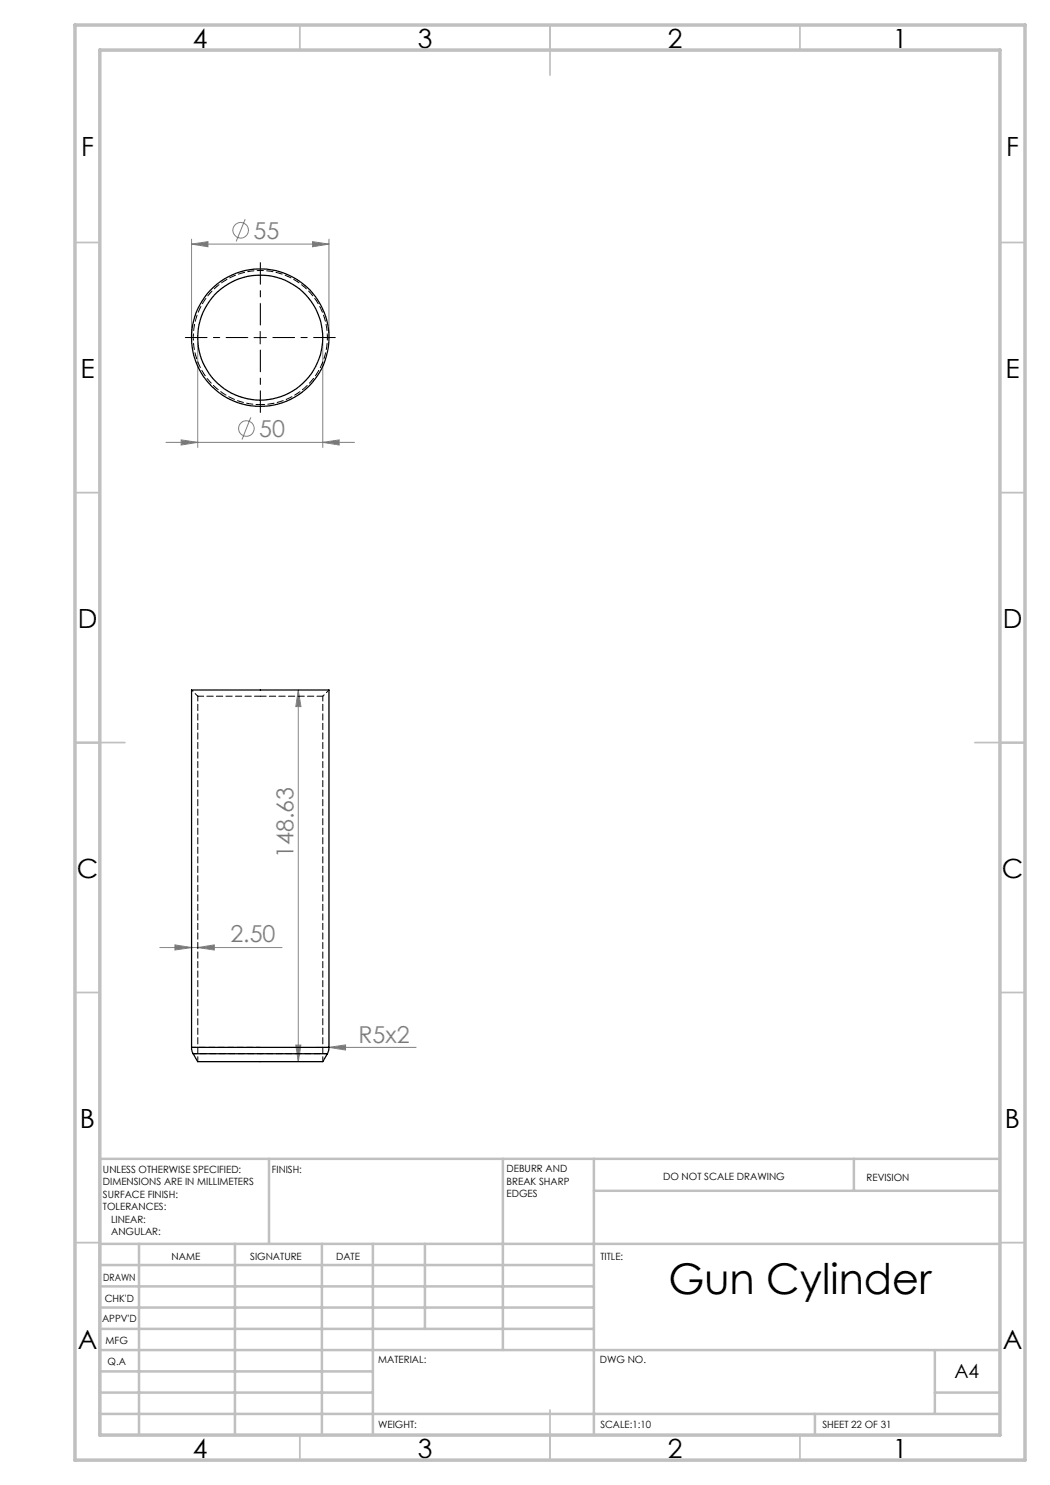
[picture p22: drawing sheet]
<svg xmlns="http://www.w3.org/2000/svg" width="210mm" height="297mm" viewBox="0 0 210 297" stroke-linecap="round" stroke-linejoin="round" font-family="sans-serif">
<defs><g id="words">
<text font-size="8.5" x="133.7" y="258.8">Gun Cylinder</text>
<g font-size="5.3">
<text x="38.5" y="9.5">4</text>
<text x="83.5" y="9.5">3</text>
<text x="133.6" y="9.5">2</text>
<text x="178.6" y="9.5">1</text>
<text x="16.2" y="31.3">F</text>
<text x="201.2" y="31.3">F</text>
<text x="16.1" y="75.5">E</text>
<text x="201.1" y="75.5">E</text>
<text x="15.5" y="125.5">D</text>
<text x="200.5" y="125.5">D</text>
<text x="15.4" y="175.5">C</text>
<text x="200.4" y="175.5">C</text>
<text x="16" y="225.5">B</text>
<text x="201" y="225.5">B</text>
<text x="15.5" y="269.8">A</text>
<text x="200.5" y="269.8">A</text>
<text x="38.5" y="291.5">4</text>
<text x="83.5" y="291.5">3</text>
<text x="133.6" y="291.5">2</text>
<text x="178.6" y="291.5">1</text>
</g>
<g font-size="4.7" fill="#808080">
<text x="50.7" y="47.7">55</text>
<text x="51.9" y="87.4">50</text>
<text x="58.7" y="171.7" transform="rotate(-90 58.7 171.7)">148.63</text>
<text x="46.1" y="188.5">2.50</text>
<text x="71.7" y="208.5">R5x2</text>
</g>
<text font-size="3.9" x="190.9" y="275.5">A4</text>
<g font-size="2">
<text x="20.6" y="234.6">UNLESS OTHERWISE SPECIFIED:</text>
<text x="20.6" y="237.1">DIMENSIONS ARE IN MILLIMETERS</text>
<text x="20.6" y="239.6">SURFACE FINISH:</text>
<text x="54.4" y="234.6">FINISH:</text>
<text x="101.3" y="234.5">DEBURR AND</text>
<text x="101.3" y="237">BREAK SHARP</text>
<text x="101.3" y="239.5">EDGES</text>
<text x="132.6" y="236">DO NOT SCALE DRAWING</text>
<text x="173.3" y="236.2">REVISION</text>
<text x="20.6" y="242.1">TOLERANCES:</text>
<text x="22.2" y="244.6">LINEAR:</text>
<text x="22.2" y="247.1">ANGULAR:</text>
<text x="34.3" y="252">NAME</text>
<text x="50" y="251.9">SIGNATURE</text>
<text x="67.2" y="251.9">DATE</text>
<text x="120.1" y="251.9">TITLE:</text>
<text x="20.6" y="256.1">DRAWN</text>
<text x="20.9" y="260.3">CHK'D</text>
<text x="20.4" y="264.4">APPV'D</text>
<text x="21.1" y="268.8">MFG</text>
<text x="21.5" y="273">Q.A</text>
<text x="75.6" y="272.5">MATERIAL:</text>
<text x="120" y="272.5">DWG NO.</text>
<text x="75.6" y="285.5">WEIGHT:</text>
<text x="120.1" y="285.6">SCALE:1:10</text>
<text x="164.5" y="285.6">SHEET 22 OF 31</text>
</g>
</g></defs>
<g fill="none" stroke="#808080" stroke-width=".2">
<path d="M38.3 48.8l3.3-.5v1.1zM38.3 47.8v18.7M38.3 48.8h27.5M49 43.8l-1.8 4.5M62.5 48.3l3.3 .5-3.3 .6zM65.8 47.8v18.7M39.5 68.5v21M64.6 68.5v21M33.2 88.5h37.7M36.2 88l3.3 .5-3.3 .5zM50.2 83.5l-1.8 4.4M64.6 88.5l3.2-.5v1z"/>
<path d="M59.7 138l.5 3.3h-1zM59.7 138v74.3M32 189.5h24.4M35 189l3.3 .5-3.3 .5zM39.5 189.5l3.4-.5v1zM59.2 209h1l-.5 3.3zM63.3 209.5h19.9M65.8 209.5l3.3-.5v1z"/>
<circle cx="48.2" cy="46.1" r="1.55"/>
<circle cx="49.3" cy="85.7" r="1.56"/>
</g>
<path d="M49.6 67.5h-12.5M52.1 65v-12.5M52.1 70v12.5M54.6 67.5h12.5" fill="none" stroke="#000" stroke-width=".2" stroke-dasharray="15.2 1.3 1.3 1.3" stroke-dashoffset="10.9"/>
<path d="M50.8 67.5h2.5M52 66.3v2.5" fill="none" stroke="#000" stroke-width=".2"/>
<g fill="none" stroke="#c0c0c0" stroke-width=".35">
<path d="M60 5v5M110 5v10M160 5v5M15 48.5h5M200 48.5h5M15 98.5h5M200 98.5h5M15 148.5h10M195 148.5h10M15 198.5h5M200 198.5h5M15 248.5h5"/>
<path d="M200 248.5h5M60 287v5M110 282v10M160 287v5"/>
</g>
<g fill="none" stroke="#c0c0c0" stroke-width=".5">
<path d="M53.8 231.8v17M100.6 231.8v38.2M118.8 231.8v55.2M118.8 238.2h81.2M170.8 231.8v6.4M200 231.8h-180v55.2M20 248.8h180M20 257.3h98.8M20 253h98.8M27.8 248.8v38.2M47 248.8v38.2M64.4 248.8v38.2"/>
<path d="M74.6 248.8v38.2M85 248.8v17M20 265.8h98.8M20 261.5h98.8M20 278.5h54.6M20 274.3h54.6M20 270h180M187 278.5h13M187 270v12.8M20 282.8h180M163 282.8v4.2"/>
</g>
<path d="M15 5h190v287h-190zM20 10h180v277h-180z" fill="none" stroke="#c0c0c0" stroke-width=".7"/>
<g fill="#808080">
<path d="M65.8 209.5l3.3-.5v1z"/>
<path d="M35 189l3.3 .5-3.3 .5zM39.5 189.5l3.4-.5v1zM38.3 48.8l3.3-.5v1.1zM62.5 48.3l3.3 .5-3.3 .6zM36.2 88l3.3 .5-3.3 .5zM64.6 88.5l3.2-.5v1z"/>
<path d="M59.7 138l.5 3.3h-1zM59.2 209h1l-.5 3.3z"/>
</g>
<g fill="none" stroke="#000" stroke-width=".25">
<path d="M38.3 209.5l.3 1.2M38.3 209.5v-71.5h27.5v71.5M38.3 209.5h27.5M38.6 210.7l.9 1.6h25.1l.9-1.6M38.6 210.7h26.9M65.8 209.5l-.3 1.2"/>
<circle cx="52.1" cy="67.5" r="13.7"/>
<circle cx="52.1" cy="67.5" r="12.5"/>
</g>
<path d="M39.6 139.2h12.5M52.1 139.2h12.5" fill="none" stroke="#000" stroke-width=".2" stroke-dasharray="1.3 .6" stroke-dashoffset=".1"/>
<path d="M38.3 138l1.3 1.2M64.6 139.2l1.2-1.2" fill="none" stroke="#000" stroke-width=".2" stroke-dasharray="1.3 .6" stroke-dashoffset=".9"/>
<path d="M39.6 139.2v73.1M64.6 212.3v-73.1" fill="none" stroke="#000" stroke-width=".2" stroke-dasharray="1.3 .6" stroke-dashoffset=".3"/>
<path d="M52.1 80.9a13.4 13.4 0 0 1-11.8-19.8 13.4 13.4 0 0 1 23.1-.8 13.4 13.4 0 0 1-10.5 20.6h-.8M52.1 209.5h-13.8" fill="none" stroke="#000" stroke-width=".2" stroke-dasharray="1.3 .6" stroke-dashoffset=".4"/>
<path d="M38.6 210.7h26.9" fill="none" stroke="#000" stroke-width=".2" stroke-dasharray="1.3 .6" stroke-dashoffset=".6"/>
<use href="#words"/>
</svg>
